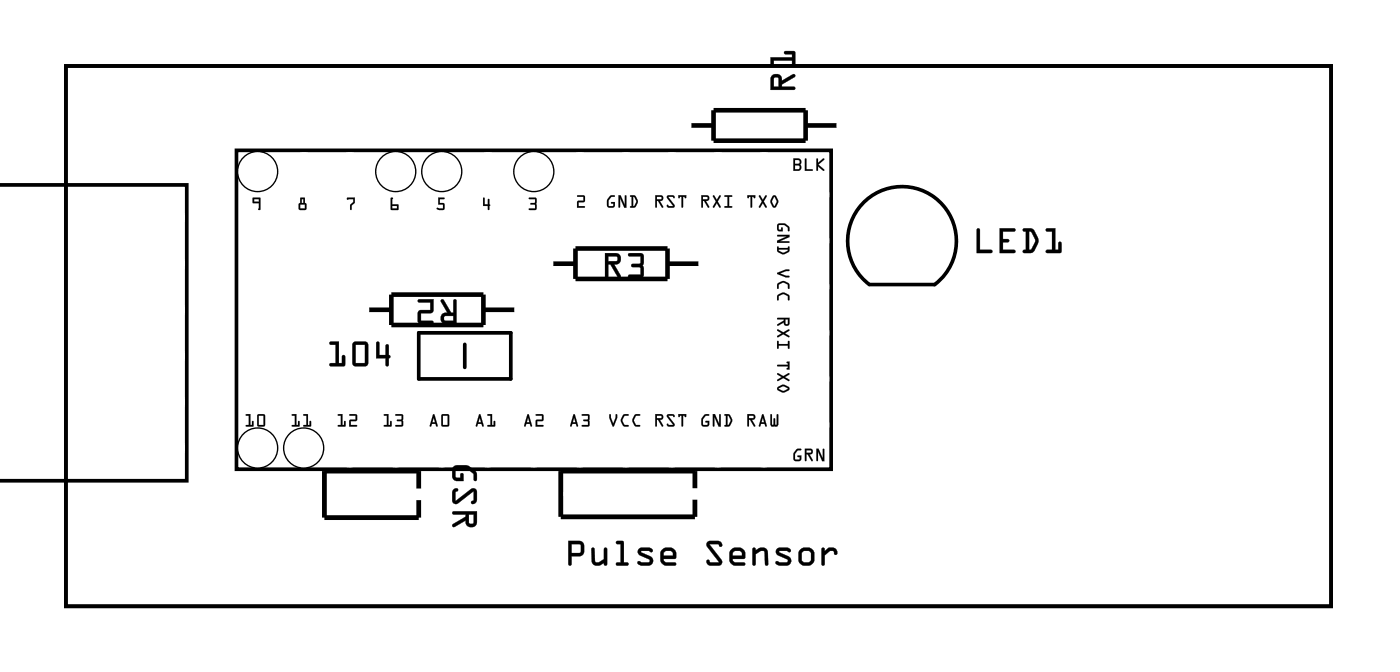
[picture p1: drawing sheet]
<svg xmlns="http://www.w3.org/2000/svg" width="77mm" height="37mm" viewBox="0 0 77 37" stroke-linecap="round" stroke-linejoin="round" font-family="sans-serif">
<path d="M0 10.2h10.3v16.3h-10.4M3.6 3.6h69.9v29.8h-69.9zM13.1 8.3h32.8v17.6h-32.8zM23.1 18.3h5.1v2.6h-5.1zM25.6 19v1.3M47.9 11a3 3 0 0 1 4.2 .4 3 3 0 0 1-.5 4.3h-3.6a3 3 0 0 1-.1-4.7z" fill="none" stroke="#000" stroke-width=".2"/>
<g fill="#000">
<path d="M19.2 10.9h.4v.3l-.2 .1v.3l-.1-.3 .2-.2v-.1h-.3zM24.2 10.9h.3l-.2 .1v.2h.2v.4l-.4-.1h.3v-.2h-.2zM26.7 10.9v.4h.2v-.3h.1l.1 .3-.1 .3-.1-.2h-.2zM29.2 10.9h.4v.7l-.4-.1h.3v-.2l-.2-.1h.2v-.2h-.3zM31.9 10.8h.4v.3l-.4 .1v.2h.4l-.5 .1 .1-.4h.3v-.2l-.3-.1z"/>
<path d="M3.6 3.6h69.9v29.8h-69.9zM3.6 3.6v29.8h69.9v-29.8z"/>
<path d="M13.9 10.9h.5l-.1 .7-.1-.1 .1-.3h-.4zM14 10.9l-.1 .3h.4l-.1 .3 .1 .1 .1-.7zM14 11v.1h.3v-.1zM14 11h.3v.1h-.3z"/>
<path d="M13.9 10.9h.5l-.1 .7-.1-.1 .1-.3h-.4zM14 11v.1h.3v-.1z"/>
<path d="M16.6 10.9h.2v.3l.1 .1v.3l-.4-.1zM16.6 10.9l-.1 .6 .4 .1v-.3l-.1-.1v-.3zM16.6 11.3v.2h.2v-.2zM16.6 11.3h.2v.2h-.2zM16.7 11v.2v-.2zM16.6 11h.1v.2h-.1z"/>
<path d="M16.6 10.9h.2v.3l.1 .1v.3l-.4-.1zM16.6 11.3v.2h.2v-.2zM16.7 11v.2v-.2z"/>
<path d="M19.2 10.9h.4v.3l-.2 .1v.3l-.1-.3 .2-.2v-.1h-.3zM19.2 10.9v.1h.3v.1l-.2 .2 .1 .3v-.3l.2-.1v-.3z"/>
<path d="M21.6 10.9h.1l-.1 .4h.4v.3h-.4zM21.6 10.9v.6l.4 .1v-.3h-.4l.1-.4zM21.6 11.4v.1h.3v-.1zM21.6 11.3h.3v.2h-.3z"/>
<path d="M21.6 10.9h.1l-.1 .4h.4v.3l-.4-.1zM21.6 11.4v.1h.3v-.1z"/>
<path d="M24.2 10.9h.3l-.2 .1v.2h.2v.4l-.4-.1v-.1l.3 .1v-.2h-.2zM24.2 10.9v.4h.3v.2h-.4l.4 .1v-.4h-.2v-.2l.2-.1z"/>
<path d="M24.3 16.5h.2l.4 .7h.1v-.6l.1-.1 .1 .1v1.3h-.6a.31 .31 0 0 1-.3-.4 .31 .31 0 0 1 .4-.3zM24.5 17.4l.1 .3h.4v-.3zM23.1 16.5h.8v.7l-.7 .1v.4h.7v.2h-.7l-.1-.2v-.6h.6v-.4h-.6z"/>
<path d="M24.3 16.5h.2l.4 .7h.1v-.6a.1 .1 0 0 1 .1-.1 .1 .1 0 0 1 .1 .1v1.3h-.6a.32 .32 0 0 1-.3-.4 .32 .32 0 0 1 .4-.3l-.4-.6zM24.4 16.5l-.1 .1 .4 .6a.31 .31 0 0 0-.4 .3 .31 .31 0 0 0 .3 .4h.6v-1.3l-.1-.1-.1 .1v.6h-.1l-.4-.7zM24.5 17.4l.1 .3h.4v-.3zM24.5 17.4h.5v.3h-.4zM23.1 16.5h.8v.7l-.7 .1v.4h.6a.1 .1 0 0 1 .1 .1 .1 .1 0 0 1-.1 .1h-.6l-.1-.1v-.7h.6v-.4h-.6zM23.1 16.5v.2h.7v.4h-.7v.6l.1 .2 .7-.1v-.1h-.7v-.4l.7-.1v-.7z"/>
<path d="M26.7 10.9v.4h.2v-.3h.1l.1 .3-.1 .3-.1-.2h-.2zM26.7 10.9v.5l.2-.1 .1 .3v-.6h-.1v.3h-.2v-.4z"/>
<path d="M29.2 10.9h.4v.7h-.4l.3-.1v-.2l-.2-.1h.2v-.2h-.3zM29.2 10.9v.1h.3v.2h-.2l.2 .1v.2h-.3l.4 .1v-.7z"/>
<path d="M31.9 10.8h.4v.3l-.4 .1v.2h.4v.1h-.5l.1-.4h.3v-.2h-.3zM31.9 10.8h.3v.3h-.3l-.1 .4 .5-.1h-.4v-.3h.4v-.3z"/>
<path d="M33.4 13.9h.6a.32 .32 0 0 1 .3 .4 .32 .32 0 0 1-.4 .3l.4 .6a.1 .1 0 0 1-.1 .1 .1 .1 0 0 1-.1 0l-.4-.7h-.1v.6a.1 .1 0 0 1-.1 .1 .1 .1 0 0 1-.1-.1zM33.4 14v1.3l.2-.1v-.6h.1l.4 .7h.1l-.3-.7a.31 .31 0 0 0 .4-.3 .31 .31 0 0 0-.3-.3zM33.6 14.1v.3l.5-.1-.1-.2zM33.6 14.1h.4l.1 .2-.5 .1zM34.7 14l.7-.1 .1 .2v.5v.6l-.1 .1h-.7a.1 .1 0 0 1-.1-.1 .1 .1 0 0 1 .1-.1h.7l-.1-.3-.4-.1a.1 .1 0 0 1-.1-.1 .1 .1 0 0 1 .1-.1h.4l.1-.4h-.7zM34.7 14v.1h.7l-.1 .4-.4 .1h-.1l.1 .1h.4l.1 .4h-.7v.2h.7l.1-.2-.1-.5 .1-.5-.1-.1z"/>
<path d="M33.4 14h.6a.31 .31 0 0 1 .3 .3 .31 .31 0 0 1-.4 .3l.4 .7h-.2l-.4-.7h-.1v.6l-.2 .1zM33.6 14.1v.3l.5-.1-.1-.2zM34.7 14h.7l.1 .1v.5v.5l-.1 .2h-.7v-.2h.7l-.1-.4h-.4l-.1-.1h.1l.4-.1 .1-.4h-.7z"/>
<path d="M33.6 10.8h.3l-.2 .1-.1 .2v.3l.2-.1v-.1l-.1-.1h.2v.3h-.4v-.4zM33.7 10.8l-.2 .2v.4h.3l.1-.3-.2 .1h.1v.2h-.2v-.3l.1-.2 .2-.1zM34.1 10.8h.1l.3 .5v-.5h.1v.7h-.2l-.2-.6v.5h-.1zM34.1 10.8v.6h.1v-.5l.3 .6h.1v-.7h-.1v.5l-.3-.5zM34.8 10.8h.2l.2 .3-.2 .3h-.2h.1v-.5zM34.8 10.8h.1v.6h-.1h.2l.2-.2v-.2l-.2-.2zM34.9 10.9v.5l.2-.3zM34.9 10.8l.2 .3-.1 .3z"/>
<path d="M33.7 10.8h.2l-.2 .1-.1 .2v.3l.2-.1v-.1l-.1-.1h.2v.3h-.4v-.4zM34.1 10.8h.1l.3 .5v-.5h.1v.7h-.1l-.3-.6v.5h-.1zM34.8 10.8h.2a.4 .4 0 0 1 .1 .6h-.3h.1v-.5zM34.9 10.9l.1 .5 .1-.3z"/>
<path d="M36.2 10.8h.3a.16 .16 0 0 1 .1 .1 .16 .16 0 0 1-.2 .2l.2 .3h-.1l-.2-.3-.1 .4zM36.2 10.8v.6v-.3l.4 .3-.2-.3a.16 .16 0 0 0 .2-.1 .16 .16 0 0 0-.1-.2zM36.3 10.9v.1h.2v-.1zM36.2 10.8l.3 .1v.1h-.3zM36.8 10.8h.3h.1v.1h-.3l.3 .4v.1h-.4v-.1h.3l-.3-.4zM36.8 10.8v.1l.4 .4h-.4v.1h.4v-.1l-.3-.4h.3v-.1zM37.4 10.8h.5l-.1 .1h-.1v.6l-.1-.1v-.5h-.1zM37.4 10.8l.1 .1 .1-.1 .1 .6v-.6l.1 .1 .1-.1z"/>
<path d="M36.2 10.8h.3a.16 .16 0 0 1 .1 .1 .16 .16 0 0 1-.2 .2l.2 .3h-.1l-.2-.3-.1 .3zM36.3 10.9v.1h.2v-.1zM36.8 10.8h.3h.1v.1h-.3l.3 .4v.1h-.4v-.1h.3l-.3-.4zM37.4 10.8h.5l-.1 .1h-.1v.5l-.1-.5h-.1z"/>
<path d="M38.7 10.8h.3a.16 .16 0 0 1 .1 .1 .16 .16 0 0 1-.1 .2l.1 .3-.3-.3-.1 .4zM38.7 10.8v.6l.1-.3 .3 .3-.2-.3a.16 .16 0 0 0 .2-.1 .16 .16 0 0 0-.1-.2zM38.8 10.9v.1h.2v-.1zM38.8 10.8l.2 .1 .1 .1h-.3zM39.3 10.8l.3 .2 .1-.2h.1l-.2 .3 .1 .4-.1-.3-.2 .2h-.1l.2-.3zM39.4 10.8l.1 .3-.2 .3h.1l.2-.2 .1 .2-.1-.3 .2-.3h-.1l-.1 .2zM40 10.8h.4l-.2 .1v.5h.2v.1l-.4-.1h.1v-.5h-.1zM40 10.8h.2v.6h-.2h.4h-.2v-.6h.2z"/>
<path d="M38.7 10.8h.3a.16 .16 0 0 1 .1 .1 .16 .16 0 0 1-.1 .2l.1 .3-.3-.3-.1 .3zM38.8 10.9v.1h.2v-.1zM39.3 10.8l.3 .2 .1-.2h.1l-.2 .3 .1 .3-.1-.2-.2 .2h-.1l.2-.3zM40 10.8h.4l-.2 .1v.5h.2h-.4h.1v-.5z"/>
<path d="M41.2 10.8h.5v.1h-.2v.6l-.1-.1v-.5h-.1zM41.2 10.8l.1 .1 .1-.1 .1 .6v-.6l.2 .1v-.1zM41.9 10.8l.2 .2 .1-.2h.1l-.2 .3 .2 .4-.2-.3-.1 .2h-.1l.1-.3zM41.9 10.8l.1 .3-.1 .3h.1l.1-.2 .2 .2-.2-.3 .2-.3h-.1l-.1 .2zM42.6 10.8h.2l.1 .3-.1 .3h-.2l-.1-.2zM42.6 10.8l-.1 .4 .1 .2h.2l.1-.3-.1-.3zM42.7 10.9l-.1 .2 .1 .3 .2-.3zM42.7 10.9l.2 .2-.2 .3-.1-.3z"/>
<path d="M41.2 10.8h.5v.1h-.2v.5l-.1-.5h-.1zM41.9 10.8l.2 .2 .1-.2h.1l-.2 .3 .2 .3-.2-.2-.1 .2h-.1l.1-.3zM42.6 10.8h.2l.1 .3-.1 .3h-.2l-.1-.2zM42.7 10.9l-.1 .2 .1 .3 .2-.3z"/>
<path d="M42.9 17.5h.7v.3a.16 .16 0 0 1-.2 .2 .16 .16 0 0 1-.1-.2l-.4 .2v-.1l.4-.3h-.4zM43.3 17.6v.2l.2 .1v-.3zM42.9 18.2l.3 .1 .3-.1-.2 .2 .3 .2-.4-.2-.3 .2v-.1l.2-.1zM42.9 18.8l.1 .2h.5v-.2l.1 .4h-.1v-.1h-.5l-.1 .1z"/>
<path d="M42.9 17.5h.7v.3a.16 .16 0 0 1-.2 .2 .16 .16 0 0 1-.1-.2l-.4 .2v-.1l.4-.3h-.4zM42.9 17.5v.1h.4l-.4 .4 .4-.2a.16 .16 0 0 0 .1 .2 .16 .16 0 0 0 .2-.2v-.3zM43.3 17.6l.1 .2 .1 .1v-.3zM43.3 17.6h.2v.3l-.2-.1zM42.9 18.2l.3 .1 .3-.1-.2 .2 .3 .2-.4-.2-.3 .2v-.1l.2-.1zM42.9 18.2l.2 .2-.2 .1v.1l.3-.2 .4 .2-.3-.2 .2-.2-.3 .1zM42.9 18.8h.1v.2h.5v-.2l.1 .4h-.1v-.1h-.5l-.1 .1zM42.9 18.8v.4l.1-.2h.5v.2h.1l-.1-.4v.2h-.5z"/>
<path d="M42.9 12.4l.1-.1a.43 .43 0 0 1 .6 .4h-.1v-.1l-.2-.2h-.3v.2l.1 .1 .1-.2v.3l-.2-.1-.1-.1zM42.9 13l.7-.1v.2l-.6 .2 .6 .1h-.7v-.1l.5-.3h-.5zM42.9 13.6l.1 .1h.5v-.1v.3a.4 .4 0 0 1-.5 0zM43 13.8l.2 .1 .3-.1z"/>
<path d="M42.9 12.3h.5l.2 .2v.2h-.1v-.1l-.2-.2h-.3v.2l.1 .1 .1-.2v.3l-.2-.1-.1-.1zM42.9 12.4v.2l.1 .1 .2 .1v-.3l-.1 .2-.1-.1v-.2h.3l.3 .3v-.2l-.2-.1zM42.9 13l.7-.1v.2l-.6 .2h.5l.1 .1h-.7v-.1l.5-.3h-.5zM42.9 13h.5l-.5 .3v.1h.7l-.6-.1 .6-.2v-.2zM42.9 13.6l.1 .1h.5v-.1l.1 .2-.4 .2-.3-.1zM42.9 13.6v.3l.2 .1h.2l.3-.2-.1-.2v.1h-.5zM43 13.8l.2 .1 .3-.1zM43 13.8h.5l-.3 .1z"/>
<path d="M42.9 15l.6-.1-.4 .2 .5 .2h-.2zM42.9 15.6l.4-.1 .2 .1 .1 .3h-.1v-.2l-.3-.1-.2 .1-.1 .2zM42.9 16.3l.4-.2 .2 .2 .1 .2h-.1v-.2l-.3-.1-.2 .1-.1 .3z"/>
<path d="M42.9 15l.6-.1-.4 .2 .5 .2h-.2zM42.9 15v.1l.5 .2h.2l-.6-.2 .5-.2zM42.9 15.6l.4-.1 .3 .1v.3h-.1v-.2l-.3-.1-.2 .1-.1 .2zM42.9 15.6v.3l.1-.2 .2-.1 .3 .1v.2h.1l-.1-.3-.2-.1zM42.9 16.2l.4-.1 .3 .2v.2h-.1v-.2l-.3-.1-.2 .1-.1 .3zM42.9 16.3v.3l.1-.3 .2-.1 .3 .1v.2h.1l-.1-.2-.2-.2z"/>
<path d="M42.9 20.1h.6l-.1-.1 .2-.1v.5l-.2-.1 .1-.1h-.6zM42.9 20.6l.3 .1 .3-.1v.1l-.2 .1 .3 .2-.4-.2-.3 .2v-.1l.2-.1zM42.9 21.3l.4-.1 .2 .1 .1 .2-.4 .1-.3-.1zM43 21.4l.2 .2 .3-.2-.3-.1z"/>
<path d="M42.9 20.1h.6l-.1-.1 .2-.1v.5l-.2-.1 .1-.1h-.6zM42.9 20.1v.1h.6l-.1 .1 .2 .1v-.5l-.2 .1 .1 .1zM42.9 20.6l.3 .1 .3-.1v.1l-.2 .1 .3 .2-.4-.2-.3 .2v-.1l.2-.1zM42.9 20.6l.2 .2-.2 .1v.1l.3-.2 .4 .2-.3-.2 .2-.1v-.1l-.3 .1zM42.9 21.3l.4-.1 .2 .1 .1 .2-.4 .1-.3-.1zM42.9 21.3v.2l.3 .1 .4-.1-.1-.2-.2-.1zM43 21.4l.2 .1 .3-.1-.3-.1zM43 21.4l.2-.1 .3 .1-.3 .2z"/>
<path d="M43.8 8.7h.3l.1 .1v.3v.1l-.1 .2h-.3zM43.8 8.7v.7h.2a.2 .2 0 0 0 .2-.1 .2 .2 0 0 0 0-.2 .2 .2 0 0 0 0-.2 .2 .2 0 0 0-.2-.2zM43.9 9.1v.2h.2v-.2zM43.9 9.1h.2v.2h-.2zM43.9 8.8v.2h.2v-.2zM43.9 8.8h.2v.2h-.2zM44.4 8.7l.1 .1v.5h.3v.1h-.4zM44.4 8.7v.7h.4v-.1h-.3v-.5zM45.1 8.7v.1v.2l.4-.2-.3 .3 .3 .2v.1l-.4-.2v.2zM45.1 8.7v.7v-.2l.4 .2-.3-.3 .3-.3-.4 .2z"/>
<path d="M43.8 8.7h.3l.1 .1v.4l-.1 .2h-.3zM43.9 9.1v.2h.2v-.2zM43.9 8.8v.2h.2v-.2zM44.4 8.7l.1 .1v.5h.3v.1h-.4zM45.1 8.7v.1v.2l.4-.2-.3 .3 .3 .3-.4-.2v.2z"/>
<path d="M42.6 4.2a.32 .32 0 0 1 .4-.1 .32 .32 0 0 1 .1 .4l.7-.4 .1 .1-.8 .5v.1h.7l.1 .1-1.4 .1zM42.7 4.3v.5h.3v-.5zM42.5 3.2h1.2v-.2h-.4v-.1l.5-.1 .1 .8h-.2v-.3h-1v.3l-.1 .1z"/>
<path d="M42.6 4.2a.32 .32 0 0 1 .4-.1 .32 .32 0 0 1 .1 .4l.6-.4a.1 .1 0 0 1 .2 0 .11 .11 0 0 1-.1 .2l-.7 .4v.1h.7a.1 .1 0 0 1 .1 .1 .1 .1 0 0 1-.1 .1h-1.3v-.6zM42.6 4.2l-.1 .8 1.4-.1-.1-.1h-.7v-.1l.7-.4v-.2l-.7 .4a.31 .31 0 0 0-.1-.4 .31 .31 0 0 0-.4 .1zM42.7 4.3v.5h.3v-.5zM42.7 4.3h.3v.5h-.3zM42.5 3.2h1.2v-.2h-.3a.1 .1 0 0 1-.1-.1 .1 .1 0 0 1 .1-.1h.5v.8a.1 .1 0 0 1-.1 .1 .1 .1 0 0 1-.1-.1v-.3h-1v.3a.1 .1 0 0 1-.1 .1 .1 .1 0 0 1-.1-.1zM42.5 3.2l.1 .5 .1-.1v-.3h1v.3h.2l-.1-.8-.5 .1v.1h.4v.2z"/>
<path d="M53.9 12.6l.2 .1v1.1h.6a.1 .1 0 0 1 .1 .1 .1 .1 0 0 1-.1 .1h-.8zM53.9 12.6v1.3h.8v-.1h-.6v-1.1zM55.2 12.6h.8a.1 .1 0 0 1 0 .1 .1 .1 0 0 1 0 .1h-.7v.4h.3a.1 .1 0 0 1 .1 .1 .1 .1 0 0 1-.1 .1h-.3v.4h.7a.1 .1 0 0 1 0 .1 .1 .1 0 0 1 0 .1h-.8zM55.2 12.6v1.3h.8v-.1h-.7v-.5h.3h.1l-.1-.1h-.3v-.4h.7v-.2zM56.5 12.6h.5l.3 .7-.2 .6-.6 .1a.1 .1 0 0 1-.1-.1 .1 .1 0 0 1 .1-.1h.1v-1l-.1-.1zM56.5 12.6v.1l.1 .1v1h-.1v.1h.4l.4-.5v-.3l-.3-.5zM56.8 12.8v1l.1-.1 .2-.4-.2-.5zM56.8 12.8h.1l.2 .5-.2 .5h-.1zM57.7 12.6h.5v1.2h.2v-.4a.1 .1 0 0 1 .1-.1 .1 .1 0 0 1 .1 .1v.5l-.8 .1a.1 .1 0 0 1-.1-.1 .1 .1 0 0 1 .1-.1h.3v-1h-.3zM57.7 12.6l.1 .1 .3 .1v1h-.3l-.1 .1h.8v-.6l-.1 .1v.4h-.2v-1.2z"/>
<path d="M53.9 12.6l.2 .1v1.1h.6v.1h-.8zM55.2 12.6h.8v.2h-.7v.4h.3l.1 .1h-.1l-.3 .1v.4h.7v.1h-.8zM56.5 12.6h.5a.8 .8 0 0 1 .1 1.2l-.2 .1h-.5l.1-.1h.1v-1l-.1-.1zM56.8 12.8v1h.1l.2-.5-.2-.5zM57.7 12.6h.5v1.2h.2v-.4l.1-.1v.6h-.8l.1-.1h.3v-1h-.3z"/>
<path d="M13.6 22.8h.2v.6h.1l.1-.2v.3h-.4l.1-.1v-.5h-.1zM13.6 22.8l.1 .1v.5l-.1 .1h.4v-.3l-.1 .2h-.1v-.6zM14.2 22.9h.4v.6h-.4zM14.2 22.9v.6h.4v-.6zM14.3 22.9v.5h.2v-.5zM14.3 22.9h.2v.5h-.2z"/>
<path d="M13.6 22.8h.2v.6h.1l.1-.2v.3h-.4l.1-.1v-.5zM14.2 22.9h.4v.6h-.4zM14.3 22.9v.5h.2v-.5z"/>
<path d="M16.1 22.8h.3v.6l.1-.2v.3h-.4l.2-.1v-.5h-.2zM16.1 22.8l.2 .1v.5l-.2 .1h.4v-.3v.2h-.1v-.6zM16.7 22.8h.3v.6h.1v-.2v.3h-.4l.2-.1v-.5h-.1zM16.7 22.8l.2 .1v.5l-.2 .1h.4v-.3v.2h-.1v-.6z"/>
<path d="M16.1 22.8h.3v.6l.1-.2v.3h-.4l.2-.1v-.5zM16.7 22.8h.3v.6h.1v-.2v.3h-.4l.2-.1v-.5z"/>
<path d="M18.2 18.8h.5v1.2h.2v-.3a.1 .1 0 0 1 .1-.1 .1 .1 0 0 1 .1 .1l-.1 .5h-.7a.1 .1 0 0 1-.1-.1 .1 .1 0 0 1 .1-.1h.2v-1h-.3zM18.2 18.9v.1h.3v1h-.3v.1l.8 .1v-.6h-.1v.4h-.2v-1.2zM19.5 18.9l.6-.1 .2 .1v1.1l-.1 .2h-.6l-.1-.1zM19.5 18.9v1.2l.1 .1h.6l.1-.2v-1.1l-.2-.1zM19.6 19v1h.5v-1zM19.6 19h.5v1h-.5zM20.8 18.8l.1 .1v.7h.4v-.5a.1 .1 0 0 1 .1-.1 .1 .1 0 0 1 .1 .1v.5a.09 .09 0 0 1 .1 .1 .09 .09 0 0 1-.1 0v.4a.1 .1 0 0 1-.1 .1 .1 .1 0 0 1-.1-.1v-.4l-.5 .1zM20.8 18.9v.8h.5v.4l.1 .1v-.5h.1l-.1-.1v-.6h-.1v.6h-.4v-.7z"/>
<path d="M18.2 18.9l.5-.1v1.2h.2v-.4h.1v.6l-.8-.1v-.1h.3v-1h-.3zM19.5 18.9l.6-.1 .2 .1v1.1l-.1 .2h-.6l-.1-.1zM19.6 19v1h.5v-1zM20.8 18.9h.1v.7h.4v-.6h.1l.1 .6v.1l-.1 .5-.1-.1v-.4h-.5z"/>
<path d="M18.6 22.8h.3v.6h.1v-.2v.3h-.4l.2-.1v-.5h-.1zM18.7 22.8l.1 .1v.5l-.2 .1h.4v-.3v.2h-.1v-.6zM19.3 22.8l.4 .1v.3h-.3v.2h.3v.1h-.4v-.3l.3-.1v-.2h-.3zM19.3 22.8v.1h.3v.2l-.3 .1v.3h.4v-.1h-.3v-.2h.3v-.3z"/>
<path d="M18.6 22.8h.3v.6h.1v-.2v.3h-.4l.2-.1v-.5zM19.3 22.8l.4 .1v.3h-.3v.2h.3v.1h-.4v-.3l.3-.1v-.2h-.3z"/>
<path d="M21.2 22.8h.2v.6h.1l.1-.2v.3h-.4l.2-.1v-.5h-.2zM21.2 22.8l.2 .1v.5l-.2 .1h.4v-.3l-.1 .2h-.1v-.6zM21.8 22.8l.4 .1v.6h-.4l.4-.1-.1-.2h-.2l.2-.1 .1-.2h-.4zM21.8 22.8v.1h.4v.2l-.3 .1h.3v.2l-.4 .1h.4v-.6z"/>
<path d="M21.2 22.8h.2v.6h.1l.1-.2v.3h-.4l.2-.1v-.5zM21.8 22.8l.4 .1v.6h-.4l.4-.1-.1-.2h-.2l.2-.1 .1-.2h-.4z"/>
<path d="M23.9 22.8l.1 .1 .1 .6-.1-.1h-.2v.1h-.1zM23.9 22.8l-.2 .7h.1v-.1h.2l.1 .1zM23.9 23v.3h.1zM23.9 23l.1 .3h-.1zM24.4 22.9h.4l-.1 .6h-.3zM24.4 22.9v.6h.3l.1-.6zM24.4 22.9v.5h.3v-.5zM24.4 22.9h.3v.5h-.3z"/>
<path d="M23.9 22.8l.2 .7-.1-.1h-.2v.1h-.1zM23.9 23v.3h.1zM24.4 22.9h.4l-.1 .6h-.3zM24.4 22.9v.5h.3v-.5z"/>
<path d="M25 25.7l.2-.1a.92 .92 0 0 1 1.1 .6v.3h-.1l-.1-.4-.3-.2-.6-.1-.1 .5h.3v-.2h.1l.1 .4h-.5l-.1-.3zM25 27h.3l-.2 .2 .1 .4 .8-.6 .2-.1 .1 .2v.5l-.1 .2-.2-.1 .1-.2v-.4l-.8 .6-.2 .1-.1-.2zM25 28.2h1.3v.6a.31 .31 0 0 1-.3 .3 .31 .31 0 0 1-.3-.4l-.7 .3v-.1l.7-.4v-.1h-.7zM25.9 28.4v.4l.2 .1v-.5z"/>
<path d="M25 25.7l.2-.1 .7 .1 .4 .3v.4a.1 .1 0 0 1-.1 .1 .1 .1 0 0 1-.1-.1v-.3l-.4-.3-.5 .1v.4h.2v-.1a.1 .1 0 0 1 .1-.1 .1 .1 0 0 1 .1 .1v.3l-.6-.1-.1-.2zM25 25.7v.5l.1 .3h.5l-.1-.4h-.1v.2h-.3l.1-.5 .6 .1 .3 .2 .1 .4 .1-.3-.1-.2a.98 .98 0 0 0-1.2-.3zM25 27l.2-.1a.13 .13 0 0 1 .1 .1 .14 .14 0 0 1-.2 .2l.1 .4 .8-.7a.21 .21 0 0 1 .3 .2v.5l-.2 .2a.13 .13 0 0 1-.1-.2 .13 .13 0 0 1 .1-.1v-.4l-.8 .6a.21 .21 0 0 1-.2 .1 .21 .21 0 0 1-.2-.2zM25 27v.6l.2 .2 .9-.7 .1 .4-.2 .2 .2 .1 .1-.2v-.5a.2 .2 0 0 0-.3-.1l-.8 .6-.1-.4 .2-.2zM25 28.2h1.3v.6a.32 .32 0 0 1-.3 .3 .32 .32 0 0 1-.3-.4l-.6 .4a.1 .1 0 0 1-.1-.1 .1 .1 0 0 1 0-.1l.7-.4v-.1h-.7zM25 28.2v.1l.7 .1v.1l-.7 .4v.1l.7-.3a.31 .31 0 0 0 .2 .4 .31 .31 0 0 0 .4-.3v-.6zM25.9 28.4v.4l.2 .1v-.5zM25.9 28.4h.3l-.1 .5-.2-.1z"/>
<path d="M26.4 22.8l.1 .1 .2 .6-.1-.1h-.2l-.1 .1zM26.5 22.8l-.2 .7 .1-.1h.2l.1 .1zM26.5 23l-.1 .3h.1zM26.5 23l.1 .3h-.2zM26.9 22.8h.3v.6l.1-.2v.3h-.4l.2-.1v-.5h-.2zM26.9 22.8l.2 .1v.5l-.2 .1h.4v-.3l-.1 .2h-.1l.1-.6z"/>
<path d="M26.4 22.8l.3 .7-.1-.1h-.2l-.1 .1zM26.5 23l-.1 .3h.1zM26.9 22.8h.3v.6l.1-.2v.3h-.4l.2-.1v-.5z"/>
<path d="M29.1 22.8l.1 .1 .1 .6-.1-.1h-.2v.1h-.1zM29.1 22.8l-.2 .7h.1v-.1h.2l.1 .1zM29.1 23v.3h.1zM29.1 23l.1 .3h-.1zM29.6 22.8l.4 .1v.3h-.4v.2h.4v.1h-.4v-.3l.3-.1v-.2h-.3zM29.6 22.8v.1h.3v.2l-.3 .1v.3h.4v-.1h-.4v-.2h.4v-.3z"/>
<path d="M29.1 22.8l.2 .7-.1-.1h-.2v.1h-.1zM29.1 23v.3h.1zM29.6 22.8l.4 .1v.3h-.4v.2h.4v.1h-.4v-.3l.3-.1v-.2h-.3z"/>
<path d="M31.4 29.8h.7l.1 .3v.5l-.7 .1v.4a.1 .1 0 0 1 0 .1 .1 .1 0 0 1-.1-.1zM31.4 29.8v1.3l.1 .1v-.1v-.4l.6-.1 .1-.5-.1-.3zM31.5 30v.5h.5v-.5zM31.5 30h.5v.5h-.5zM32.7 30.2h.1v.7l.1 .1 .4-.2v-.5a.1 .1 0 0 1 .1-.1 .1 .1 0 0 1 .1 .1v.8a.1 .1 0 0 1-.1 .1 .11 .11 0 0 1-.1-.2 .39 .39 0 0 1-.7-.1zM32.7 30.2v.7a.32 .32 0 0 0 .5 .2l.1-.1 .1 .2 .1-.1v-.9h-.2v.6l-.4 .2-.1-.1v-.7zM34 29.8l.4 .1v1.1h.2a.1 .1 0 0 1 .1 .1 .1 .1 0 0 1-.1 .1h-.5a.1 .1 0 0 1-.1-.1 .1 .1 0 0 1 .1-.1h.2v-1h-.3zM34 29.8v.2h.3v1h-.3v.1l.6 .1 .1-.2h-.3v-1.1zM35.3 30.2a.71 .71 0 0 1 .7 .1 .12 .12 0 0 1-.1 .2 .12 .12 0 0 1-.1-.1h-.4l.5 .3a.28 .28 0 0 1 .1 .3 .28 .28 0 0 1-.2 .2l-.6-.1a.12 .12 0 0 1 .1-.1 .12 .12 0 0 1 .1 0h.4l.1-.1-.6-.3-.1-.2zM35.3 30.3l-.1 .1 .1 .2 .6 .3-.1 .1h-.6v.1l.2 .1h.5l.1-.2-.1-.3-.5-.3h.4a.1 .1 0 0 0 .2 0 .09 .09 0 0 0 0-.1l-.2-.1zM36.5 30.3l.3-.1h.3l.1 .1 .1 .2v.3h-.7l.1 .2h.5a.1 .1 0 0 1 .1 .1 .1 .1 0 0 1-.1 .1h-.5l-.2-.1-.1-.2zM36.5 30.3v.6v.2l.2 .1 .6-.1v-.1h-.6l-.1-.1v-.1h.7v-.3l-.1-.2-.1-.1h-.3zM36.7 30.4l-.1 .2h.5l-.1-.2zM36.6 30.4h.4l.1 .2h-.5zM39 29.9l.7-.1 .2 .3a.13 .13 0 0 1-.2 0 .13 .13 0 0 1-.1-.1h-.4l.6 .9a.21 .21 0 0 1 0 .2 .21 .21 0 0 1-.1 .1h-.6l-.1-.3a.13 .13 0 0 1 .1 0 .13 .13 0 0 1 .1 .1h.5l-.7-.9zM39 29.9v.2l.7 .9h-.5l-.1-.1-.1 .1 .2 .2h.5l.1-.3-.6-.9h.4l.2 .1v-.1l-.2-.2zM40.3 30.3l.3-.1h.3l.1 .1 .1 .2v.3h-.7l.2 .2h.4a.1 .1 0 0 1 .1 .1 .1 .1 0 0 1-.1 .1h-.5l-.2-.1-.1-.2zM40.3 30.3v.6l.1 .2 .1 .1 .6-.1v-.1h-.6l-.1-.1v-.1h.7v-.3l-.1-.2-.1-.1h-.3zM40.5 30.4l-.1 .2h.5l-.1-.2zM40.5 30.4h.3l.2 .2h-.6zM41.5 30.2h.2v.1a.39 .39 0 0 1 .7 .1v.7a.09 .09 0 0 1-.1 .1 .09 .09 0 0 1-.1-.1v-.7h-.2l-.3 .1v.6a.1 .1 0 0 1-.1 .1 .1 .1 0 0 1-.1-.1zM41.6 30.2v1l.1-.1v-.6l.3-.1h.2v.7h.2v-.7a.32 .32 0 0 0-.5-.2l-.2 .2v-.2zM42.9 30.2a.71 .71 0 0 1 .7 .1 .12 .12 0 0 1 0 .2 .12 .12 0 0 1-.2-.1h-.4l.5 .3a.28 .28 0 0 1 .2 .3 .28 .28 0 0 1-.3 .2l-.6-.1a.12 .12 0 0 1 .1-.1 .12 .12 0 0 1 .1 0h.4l.1-.1-.6-.3-.1-.2zM42.9 30.3l-.1 .1 .1 .2 .6 .3-.1 .1h-.6v.1l.3 .1h.4l.1-.2v-.3l-.6-.3h.5a.09 .09 0 0 0 .1 0 .09 .09 0 0 0 0-.1l-.2-.1zM44 30.7a.51 .51 0 0 1 1 0 .51 .51 0 0 1-1 0zM44 30.7a.5 .5 0 0 0 1 0 .5 .5 0 0 0-1 0zM44.3 30.4v.5l.1 .1 .3-.1v-.5h-.3zM44.3 30.4h.3l.2 .1v.4l-.1 .1h-.3l-.1-.1zM45.4 30.2h.1v.2l.2-.2a.33 .33 0 0 1 .4 0 .33 .33 0 0 1 .1 .3 .14 .14 0 0 1-.2 .1 .14 .14 0 0 1 0-.2h-.2l-.3 .2v.5a.1 .1 0 0 1-.1 .1 .1 .1 0 0 1-.1-.1zM45.4 30.2v1l.1-.1v-.5l.3-.2h.2l.1 .2a.23 .23 0 0 0 .1-.3 .23 .23 0 0 0-.3-.1h-.2l-.2 .2v-.2z"/>
<path d="M31.4 29.8h.7l.1 .3v.5l-.7 .1v.4v.1l-.1-.1zM31.5 30v.5h.5v-.5zM32.7 30.2h.1v.7l.1 .1 .4-.2v-.6h.2v1h-.1l-.1-.2a.38 .38 0 0 1-.3 .2 .38 .38 0 0 1-.3-.3zM34 29.8l.4 .1v1.1h.3l-.1 .2-.6-.1v-.1h.3v-1h-.3zM35.3 30.3l.5-.1 .2 .1a.12 .12 0 0 1-.1 .1 .12 .12 0 0 1-.1 0h-.4l.5 .3a.27 .27 0 0 1 .1 .3 .27 .27 0 0 1-.2 .2h-.5l-.1-.1v-.2l.6 .1 .1-.1-.6-.3-.1-.2zM36.5 30.3l.3-.1h.3l.1 .1 .1 .2v.3l-.7 .1 .1 .1h.6v.2h-.6l-.2-.1-.1-.2zM36.7 30.4l-.1 .2h.5l-.1-.2zM39 29.9l.6-.1 .2 .2v.1l-.2-.1h-.4l.6 .9-.1 .3h-.5l-.2-.2 .1-.1 .1 .1h.5l-.7-.9zM40.3 30.3l.3-.1h.3l.1 .1 .1 .2v.3l-.7 .1 .2 .1h.5v.2h-.6l-.2-.1v-.2zM40.5 30.4l-.1 .2h.5l-.1-.2zM41.5 30.2h.2v.1a.38 .38 0 0 1 .4-.1 .38 .38 0 0 1 .3 .2v.8l-.2-.1v-.7h-.2l-.3 .1v.6l-.1 .1zM42.9 30.3l.5-.1 .2 .1a.12 .12 0 0 1-.1 .1 .12 .12 0 0 1-.1 0h-.4l.5 .3a.27 .27 0 0 1 .2 .3 .27 .27 0 0 1-.3 .2h-.5l-.1-.1v-.2l.6 .1 .1-.1-.6-.3-.1-.2zM44 30.7a.5 .5 0 0 1 1 0 .5 .5 0 0 1-1 0zM44.3 30.4v.5l.1 .1h.3l.1-.1-.1-.4-.1-.1zM45.4 30.2h.1v.2l.2-.2a.33 .33 0 0 1 .4 0 .33 .33 0 0 1 .1 .3 .12 .12 0 0 1-.2 0 .12 .12 0 0 1 0-.1h-.2l-.3 .2v.5l-.1 .1z"/>
<path d="M31.7 22.8v.1l.2 .6-.1-.1h-.2l-.1 .1zM31.7 22.8l-.2 .7 .1-.1h.2l.1 .1zM31.7 23l-.1 .3h.2zM31.7 23l.1 .3h-.2zM32.1 22.8l.4 .1v.6h-.4l.3-.1v-.2h-.2l.2-.1v-.2h-.3zM32.1 22.8v.1h.4l-.1 .2-.2 .1h.2l.1 .2-.4 .1h.4v-.6z"/>
<path d="M31.7 22.8l.2 .7-.1-.1h-.2l-.1 .1zM31.7 23l-.1 .3h.2zM32.1 22.8l.4 .1v.6h-.4l.3-.1v-.2h-.2l.2-.1v-.2h-.3z"/>
<path d="M33.6 22.8l.1 .1 .1 .4 .2-.4h.1l-.2 .6-.3-.5zM33.6 22.8v.2l.3 .5 .2-.6h-.1l-.2 .5zM34.4 22.9h.3h-.2l-.1 .3 .1 .2h.2v.1h-.3l-.1-.2zM34.4 22.9l-.1 .3a.3 .3 0 0 0 .4 .3v-.1h-.2l-.2-.2 .2-.3h.2zM35 22.9h.3h-.2l-.1 .3 .1 .2h.2v.1h-.3l-.1-.2zM35 22.9l-.1 .3a.3 .3 0 0 0 .4 .3v-.1h-.2l-.1-.2 .1-.3h.2z"/>
<path d="M33.6 22.8l.1 .1 .1 .4 .2-.4h.1l-.2 .6-.3-.5zM34.4 22.9h.3h-.2l-.2 .3 .2 .2h.2v.1a.31 .31 0 0 1-.4-.3zM35 22.9h.3h-.2l-.1 .3 .1 .2h.2v.1a.31 .31 0 0 1-.4-.3z"/>
<path d="M36.2 22.8h.3a.16 .16 0 0 1 .1 .2 .16 .16 0 0 1-.2 .1l.2 .4h-.1l-.2-.4-.1 .4zM36.2 22.8v.7v-.4l.4 .4-.2-.4a.16 .16 0 0 0 .2-.1 .16 .16 0 0 0-.1-.2zM36.3 22.9v.2l.2-.1v-.1zM36.2 22.9h.3v.1l-.3 .1zM36.8 22.9l.3-.1 .1 .1v.1l-.3-.1 .3 .5v.1l-.4-.1v-.1l.3 .1-.3-.4zM36.8 22.9v.1l.4 .4h-.4l.4 .1v-.1l-.3-.5 .3 .1v-.1zM37.4 22.8h.5l-.1 .2-.1-.1v.6h-.1v-.6l-.1 .1zM37.4 22.8l.1 .2 .1-.1 .1 .6v-.6l.1 .1 .1-.2z"/>
<path d="M36.2 22.8h.3a.16 .16 0 0 1 .1 .2 .16 .16 0 0 1-.2 .1l.2 .4h-.1l-.2-.4-.1 .4zM36.3 22.9v.2l.2-.1v-.1zM36.8 22.9l.3-.1 .1 .1v.1l-.3-.1 .3 .5v.1l-.4-.1h.3l-.3-.4zM37.4 22.8h.5l-.1 .2-.1-.1v.6l-.1-.6-.1 .1z"/>
<path d="M38.9 22.9h.2h-.2l-.1 .2v.3h.2l.1-.1-.2-.1h.2v.3l-.4-.1v-.3zM38.9 22.9l-.2 .2v.3l.4 .1v-.3h-.2l.2 .1-.1 .1h-.2v-.3l.1-.2h.2zM39.3 22.8h.2l.2 .6v-.5h.1v.6h-.1l-.3-.5v.5h-.1zM39.3 22.8v.7h.1v-.5l.3 .5h.1v-.6h-.1v.5l-.2-.6zM40 22.8h.3l.1 .3-.2 .4h-.2l.1-.1v-.5zM40 22.8l.1 .1v.5l-.1 .1h.2l.2-.2v-.2l-.2-.2zM40.1 22.9l.1 .5 .1-.2zM40.1 22.9l.2 .3-.1 .2z"/>
<path d="M38.9 22.9h.2h-.2l-.1 .2v.3h.2l.1-.1-.2-.1h.2v.3l-.4-.1v-.3zM39.3 22.8h.2l.2 .6v-.5h.1v.6h-.1l-.3-.5v.5h-.1zM40 22.8h.3a.4 .4 0 0 1 0 .6l-.3 .1 .1-.1v-.5zM40.1 22.9l.1 .5 .1-.2z"/>
<path d="M41.2 22.8h.3a.16 .16 0 0 1 .2 .2 .16 .16 0 0 1-.2 .1l.2 .4h-.1l-.3-.4v.4zM41.2 22.8l.1 .7v-.4l.4 .4-.2-.4a.16 .16 0 0 0 .2-.1 .16 .16 0 0 0-.2-.2zM41.3 22.9v.2l.3-.1v-.1zM41.3 22.9h.3v.1l-.3 .1zM42.1 22.8v.1l.2 .6-.1-.1h-.2l-.1 .1zM42.1 22.8l-.2 .7 .1-.1h.2l.1 .1zM42.1 23l-.1 .3h.2zM42.1 23l.1 .3h-.2zM42.5 22.8l.1 .1v.5l.1-.4 .1 .4h.1v-.5h.1l-.1 .6h-.3l-.1-.1zM42.5 22.8v.6l.1 .1h.3v-.6v.5h-.1l-.1-.3-.1 .3v-.5z"/>
<path d="M41.2 22.8h.3a.16 .16 0 0 1 .2 .2 .16 .16 0 0 1-.2 .1l.2 .4h-.1l-.3-.4v.4zM41.3 22.9v.2l.3-.1v-.1zM42.1 22.8l.2 .7-.1-.1h-.2v.1h-.1zM42.1 23l-.1 .3h.2zM42.5 22.8l.1 .1v.5l.1-.3 .1 .3h.1v-.5v.6h-.3l-.1-.1z"/>
<path d="M43.9 24.8h.3h-.2l-.1 .2v.3h.2v-.1l-.1-.1h.2l-.1 .3-.3-.1v-.3zM43.9 24.8l-.1 .2v.3l.3 .1 .1-.3h-.2l.1 .1v.1h-.2v-.3l.1-.2h.2zM44.4 24.7h.3a.16 .16 0 0 1 .2 .2 .16 .16 0 0 1-.2 .1l.2 .4h-.1l-.3-.4-.1 .4zM44.4 24.7v.7l.1-.4 .3 .4-.1-.4a.16 .16 0 0 0 .2-.1 .16 .16 0 0 0-.2-.2zM44.5 24.8v.2l.3-.1-.1-.1zM44.5 24.8h.2l.1 .1-.3 .1zM45 24.7h.2l.2 .6v-.5h.1v.6h-.1l-.3-.5v.5zM45.1 24.7v.7v-.5l.3 .5h.1v-.6h-.1v.5l-.2-.6z"/>
<path d="M43.9 24.8h.3h-.2l-.1 .2v.3h.2v-.1l-.1-.1h.2l-.1 .3-.3-.1v-.3zM44.4 24.7h.3a.16 .16 0 0 1 .2 .2 .16 .16 0 0 1-.2 .1l.2 .4h-.1l-.3-.4-.1 .4zM44.5 24.8v.2l.3-.1-.1-.1zM45.1 24.7h.1l.2 .6v-.5h.1v.6h-.1l-.3-.5v.5z"/>
</g>
<path d="M23.1 26.9v-.9h-5.2v2.5h5.2v-.9M38.3 26.9v-.9h-7.4v2.5h7.4v-1" fill="none" stroke="#000" stroke-width=".26"/>
<g fill="none" stroke="#000" stroke-width=".25">
<path d="M20.3 17.1h1.3M21.6 16.2h5.1v1.7h-5.1zM26.7 17.1h1.8M30.4 14.5h1.4M31.8 13.7h5v1.7h-5zM36.8 14.5h1.9M38 6.9h1.4M39.4 6.1h5.1v1.7h-5.1zM44.5 6.9h1.8"/>
<circle cx="14.2" cy="9.5" r="1.02"/>
<circle cx="21.8" cy="9.5" r="1.02"/>
<circle cx="24.4" cy="9.5" r="1.02"/>
<circle cx="29.5" cy="9.5" r="1.02"/>
<circle cx="14.2" cy="24.7" r="1.02"/>
<circle cx="16.8" cy="24.7" r="1.02"/>
</g>
<circle cx="21.8" cy="27.2" r=".56" fill="#fff"/>
<circle cx="21.8" cy="27.2" r=".56" fill="none" stroke="#fff" stroke-width=".66" stroke-linecap="butt"/>
<circle cx="19.3" cy="27.2" r=".56" fill="#fff"/>
<circle cx="19.3" cy="27.2" r=".56" fill="none" stroke="#fff" stroke-width=".66" stroke-linecap="butt"/>
<circle cx="39.6" cy="14.5" r=".7" fill="#fff"/>
<circle cx="39.6" cy="14.5" r=".7" fill="none" stroke="#fff" stroke-width=".76" stroke-linecap="butt"/>
<circle cx="29.5" cy="14.5" r=".7" fill="#fff"/>
<circle cx="29.5" cy="14.5" r=".7" fill="none" stroke="#fff" stroke-width=".76" stroke-linecap="butt"/>
<circle cx="29.5" cy="17.1" r=".7" fill="#fff"/>
<circle cx="29.5" cy="17.1" r=".7" fill="none" stroke="#fff" stroke-width=".76" stroke-linecap="butt"/>
<circle cx="19.3" cy="17.1" r=".7" fill="#fff"/>
<circle cx="19.3" cy="17.1" r=".7" fill="none" stroke="#fff" stroke-width=".76" stroke-linecap="butt"/>
<circle cx="47.2" cy="6.9" r=".7" fill="#fff"/>
<circle cx="47.2" cy="6.9" r=".7" fill="none" stroke="#fff" stroke-width=".76" stroke-linecap="butt"/>
<circle cx="37.1" cy="6.9" r=".7" fill="#fff"/>
<circle cx="37.1" cy="6.9" r=".7" fill="none" stroke="#fff" stroke-width=".76" stroke-linecap="butt"/>
<circle cx="49.8" cy="12" r=".6" fill="#fff"/>
<circle cx="49.8" cy="12" r=".6" fill="none" stroke="#fff" stroke-width=".65" stroke-linecap="butt"/>
<path d="M49.2 11.4h1.2v1.2h-1.2z" fill="#fff"/>
<path d="M49.2 11.4h1.2v1.2h-1.2z" fill="none" stroke="#fff" stroke-width=".65" stroke-linecap="butt"/>
<circle cx="49.8" cy="14.5" r=".6" fill="#fff"/>
<circle cx="49.8" cy="14.5" r=".6" fill="none" stroke="#fff" stroke-width=".65" stroke-linecap="butt"/>
<circle cx="37.1" cy="27.2" r=".56" fill="#fff"/>
<circle cx="37.1" cy="27.2" r=".56" fill="none" stroke="#fff" stroke-width=".66" stroke-linecap="butt"/>
<circle cx="34.5" cy="27.2" r=".56" fill="#fff"/>
<circle cx="34.5" cy="27.2" r=".56" fill="none" stroke="#fff" stroke-width=".66" stroke-linecap="butt"/>
<circle cx="32" cy="27.2" r=".56" fill="#fff"/>
<circle cx="32" cy="27.2" r=".56" fill="none" stroke="#fff" stroke-width=".66" stroke-linecap="butt"/>
<circle cx="9.1" cy="12" r=".72" fill="#fff"/>
<circle cx="9.1" cy="12" r=".72" fill="none" stroke="#fff" stroke-width=".69" stroke-linecap="butt"/>
<circle cx="9.1" cy="14.5" r=".72" fill="#fff"/>
<circle cx="9.1" cy="14.5" r=".72" fill="none" stroke="#fff" stroke-width=".69" stroke-linecap="butt"/>
<circle cx="9.1" cy="17.1" r=".72" fill="#fff"/>
<circle cx="9.1" cy="17.1" r=".72" fill="none" stroke="#fff" stroke-width=".69" stroke-linecap="butt"/>
<circle cx="9.1" cy="19.6" r=".72" fill="#fff"/>
<circle cx="9.1" cy="19.6" r=".72" fill="none" stroke="#fff" stroke-width=".69" stroke-linecap="butt"/>
<circle cx="9.1" cy="22.2" r=".72" fill="#fff"/>
<circle cx="9.1" cy="22.2" r=".72" fill="none" stroke="#fff" stroke-width=".69" stroke-linecap="butt"/>
<circle cx="9.1" cy="24.7" r=".72" fill="#fff"/>
<circle cx="9.1" cy="24.7" r=".72" fill="none" stroke="#fff" stroke-width=".69" stroke-linecap="butt"/>
<circle cx="24.4" cy="19.6" r=".59" fill="#fff"/>
<circle cx="24.4" cy="19.6" r=".59" fill="none" stroke="#fff" stroke-width=".73" stroke-linecap="butt"/>
<circle cx="26.9" cy="19.6" r=".59" fill="#fff"/>
<circle cx="26.9" cy="19.6" r=".59" fill="none" stroke="#fff" stroke-width=".73" stroke-linecap="butt"/>
<circle cx="24.4" cy="19.6" r=".59" fill="#fff"/>
<circle cx="24.4" cy="19.6" r=".59" fill="none" stroke="#fff" stroke-width=".73" stroke-linecap="butt"/>
<circle cx="26.9" cy="19.6" r=".59" fill="#fff"/>
<circle cx="26.9" cy="19.6" r=".59" fill="none" stroke="#fff" stroke-width=".73" stroke-linecap="butt"/>
<circle cx="44.7" cy="23.4" r=".72" fill="#fff"/>
<circle cx="44.7" cy="23.4" r=".72" fill="none" stroke="#fff" stroke-width=".69" stroke-linecap="butt"/>
<circle cx="44.7" cy="20.9" r=".72" fill="#fff"/>
<circle cx="44.7" cy="20.9" r=".72" fill="none" stroke="#fff" stroke-width=".69" stroke-linecap="butt"/>
<circle cx="44.7" cy="18.3" r=".72" fill="#fff"/>
<circle cx="44.7" cy="18.3" r=".72" fill="none" stroke="#fff" stroke-width=".69" stroke-linecap="butt"/>
<circle cx="44.7" cy="15.8" r=".72" fill="#fff"/>
<circle cx="44.7" cy="15.8" r=".72" fill="none" stroke="#fff" stroke-width=".69" stroke-linecap="butt"/>
<circle cx="44.7" cy="13.3" r=".72" fill="#fff"/>
<circle cx="44.7" cy="13.3" r=".72" fill="none" stroke="#fff" stroke-width=".69" stroke-linecap="butt"/>
<circle cx="44.7" cy="10.7" r=".72" fill="#fff"/>
<circle cx="44.7" cy="10.7" r=".72" fill="none" stroke="#fff" stroke-width=".69" stroke-linecap="butt"/>
<circle cx="42.2" cy="24.7" r=".72" fill="#fff"/>
<circle cx="42.2" cy="24.7" r=".72" fill="none" stroke="#fff" stroke-width=".69" stroke-linecap="butt"/>
<circle cx="39.6" cy="24.7" r=".72" fill="#fff"/>
<circle cx="39.6" cy="24.7" r=".72" fill="none" stroke="#fff" stroke-width=".69" stroke-linecap="butt"/>
<circle cx="37.1" cy="24.7" r=".72" fill="#fff"/>
<circle cx="37.1" cy="24.7" r=".72" fill="none" stroke="#fff" stroke-width=".69" stroke-linecap="butt"/>
<circle cx="34.5" cy="24.7" r=".72" fill="#fff"/>
<circle cx="34.5" cy="24.7" r=".72" fill="none" stroke="#fff" stroke-width=".69" stroke-linecap="butt"/>
<circle cx="32" cy="24.7" r=".72" fill="#fff"/>
<circle cx="32" cy="24.7" r=".72" fill="none" stroke="#fff" stroke-width=".69" stroke-linecap="butt"/>
<circle cx="33.4" cy="21.8" r=".72" fill="#fff"/>
<circle cx="33.4" cy="21.8" r=".72" fill="none" stroke="#fff" stroke-width=".69" stroke-linecap="butt"/>
<circle cx="30.9" cy="21.8" r=".72" fill="#fff"/>
<circle cx="30.9" cy="21.8" r=".72" fill="none" stroke="#fff" stroke-width=".69" stroke-linecap="butt"/>
<circle cx="29.5" cy="24.7" r=".72" fill="#fff"/>
<circle cx="29.5" cy="24.7" r=".72" fill="none" stroke="#fff" stroke-width=".69" stroke-linecap="butt"/>
<circle cx="26.9" cy="24.7" r=".72" fill="#fff"/>
<circle cx="26.9" cy="24.7" r=".72" fill="none" stroke="#fff" stroke-width=".69" stroke-linecap="butt"/>
<circle cx="24.4" cy="24.7" r=".72" fill="#fff"/>
<circle cx="24.4" cy="24.7" r=".72" fill="none" stroke="#fff" stroke-width=".69" stroke-linecap="butt"/>
<circle cx="21.8" cy="24.7" r=".72" fill="#fff"/>
<circle cx="21.8" cy="24.7" r=".72" fill="none" stroke="#fff" stroke-width=".69" stroke-linecap="butt"/>
<circle cx="19.3" cy="24.7" r=".72" fill="#fff"/>
<circle cx="19.3" cy="24.7" r=".72" fill="none" stroke="#fff" stroke-width=".69" stroke-linecap="butt"/>
<circle cx="16.8" cy="24.7" r=".72" fill="#fff"/>
<circle cx="16.8" cy="24.7" r=".72" fill="none" stroke="#fff" stroke-width=".69" stroke-linecap="butt"/>
<circle cx="14.2" cy="24.7" r=".72" fill="#fff"/>
<circle cx="14.2" cy="24.7" r=".72" fill="none" stroke="#fff" stroke-width=".69" stroke-linecap="butt"/>
<circle cx="14.2" cy="9.5" r=".72" fill="#fff"/>
<circle cx="14.2" cy="9.5" r=".72" fill="none" stroke="#fff" stroke-width=".69" stroke-linecap="butt"/>
<circle cx="16.8" cy="9.5" r=".72" fill="#fff"/>
<circle cx="16.8" cy="9.5" r=".72" fill="none" stroke="#fff" stroke-width=".69" stroke-linecap="butt"/>
<circle cx="19.3" cy="9.5" r=".72" fill="#fff"/>
<circle cx="19.3" cy="9.5" r=".72" fill="none" stroke="#fff" stroke-width=".69" stroke-linecap="butt"/>
<circle cx="21.8" cy="9.5" r=".72" fill="#fff"/>
<circle cx="21.8" cy="9.5" r=".72" fill="none" stroke="#fff" stroke-width=".69" stroke-linecap="butt"/>
<circle cx="24.4" cy="9.5" r=".72" fill="#fff"/>
<circle cx="24.4" cy="9.5" r=".72" fill="none" stroke="#fff" stroke-width=".69" stroke-linecap="butt"/>
<circle cx="26.9" cy="9.5" r=".72" fill="#fff"/>
<circle cx="26.9" cy="9.5" r=".72" fill="none" stroke="#fff" stroke-width=".69" stroke-linecap="butt"/>
<circle cx="29.5" cy="9.5" r=".72" fill="#fff"/>
<circle cx="29.5" cy="9.5" r=".72" fill="none" stroke="#fff" stroke-width=".69" stroke-linecap="butt"/>
<circle cx="32" cy="9.5" r=".72" fill="#fff"/>
<circle cx="32" cy="9.5" r=".72" fill="none" stroke="#fff" stroke-width=".69" stroke-linecap="butt"/>
<circle cx="34.5" cy="9.5" r=".72" fill="#fff"/>
<circle cx="34.5" cy="9.5" r=".72" fill="none" stroke="#fff" stroke-width=".69" stroke-linecap="butt"/>
<circle cx="37.1" cy="9.5" r=".72" fill="#fff"/>
<circle cx="37.1" cy="9.5" r=".72" fill="none" stroke="#fff" stroke-width=".69" stroke-linecap="butt"/>
<circle cx="39.6" cy="9.5" r=".72" fill="#fff"/>
<circle cx="39.6" cy="9.5" r=".72" fill="none" stroke="#fff" stroke-width=".69" stroke-linecap="butt"/>
<circle cx="42.2" cy="9.5" r=".72" fill="#fff"/>
<circle cx="42.2" cy="9.5" r=".72" fill="none" stroke="#fff" stroke-width=".69" stroke-linecap="butt"/>
</svg>
